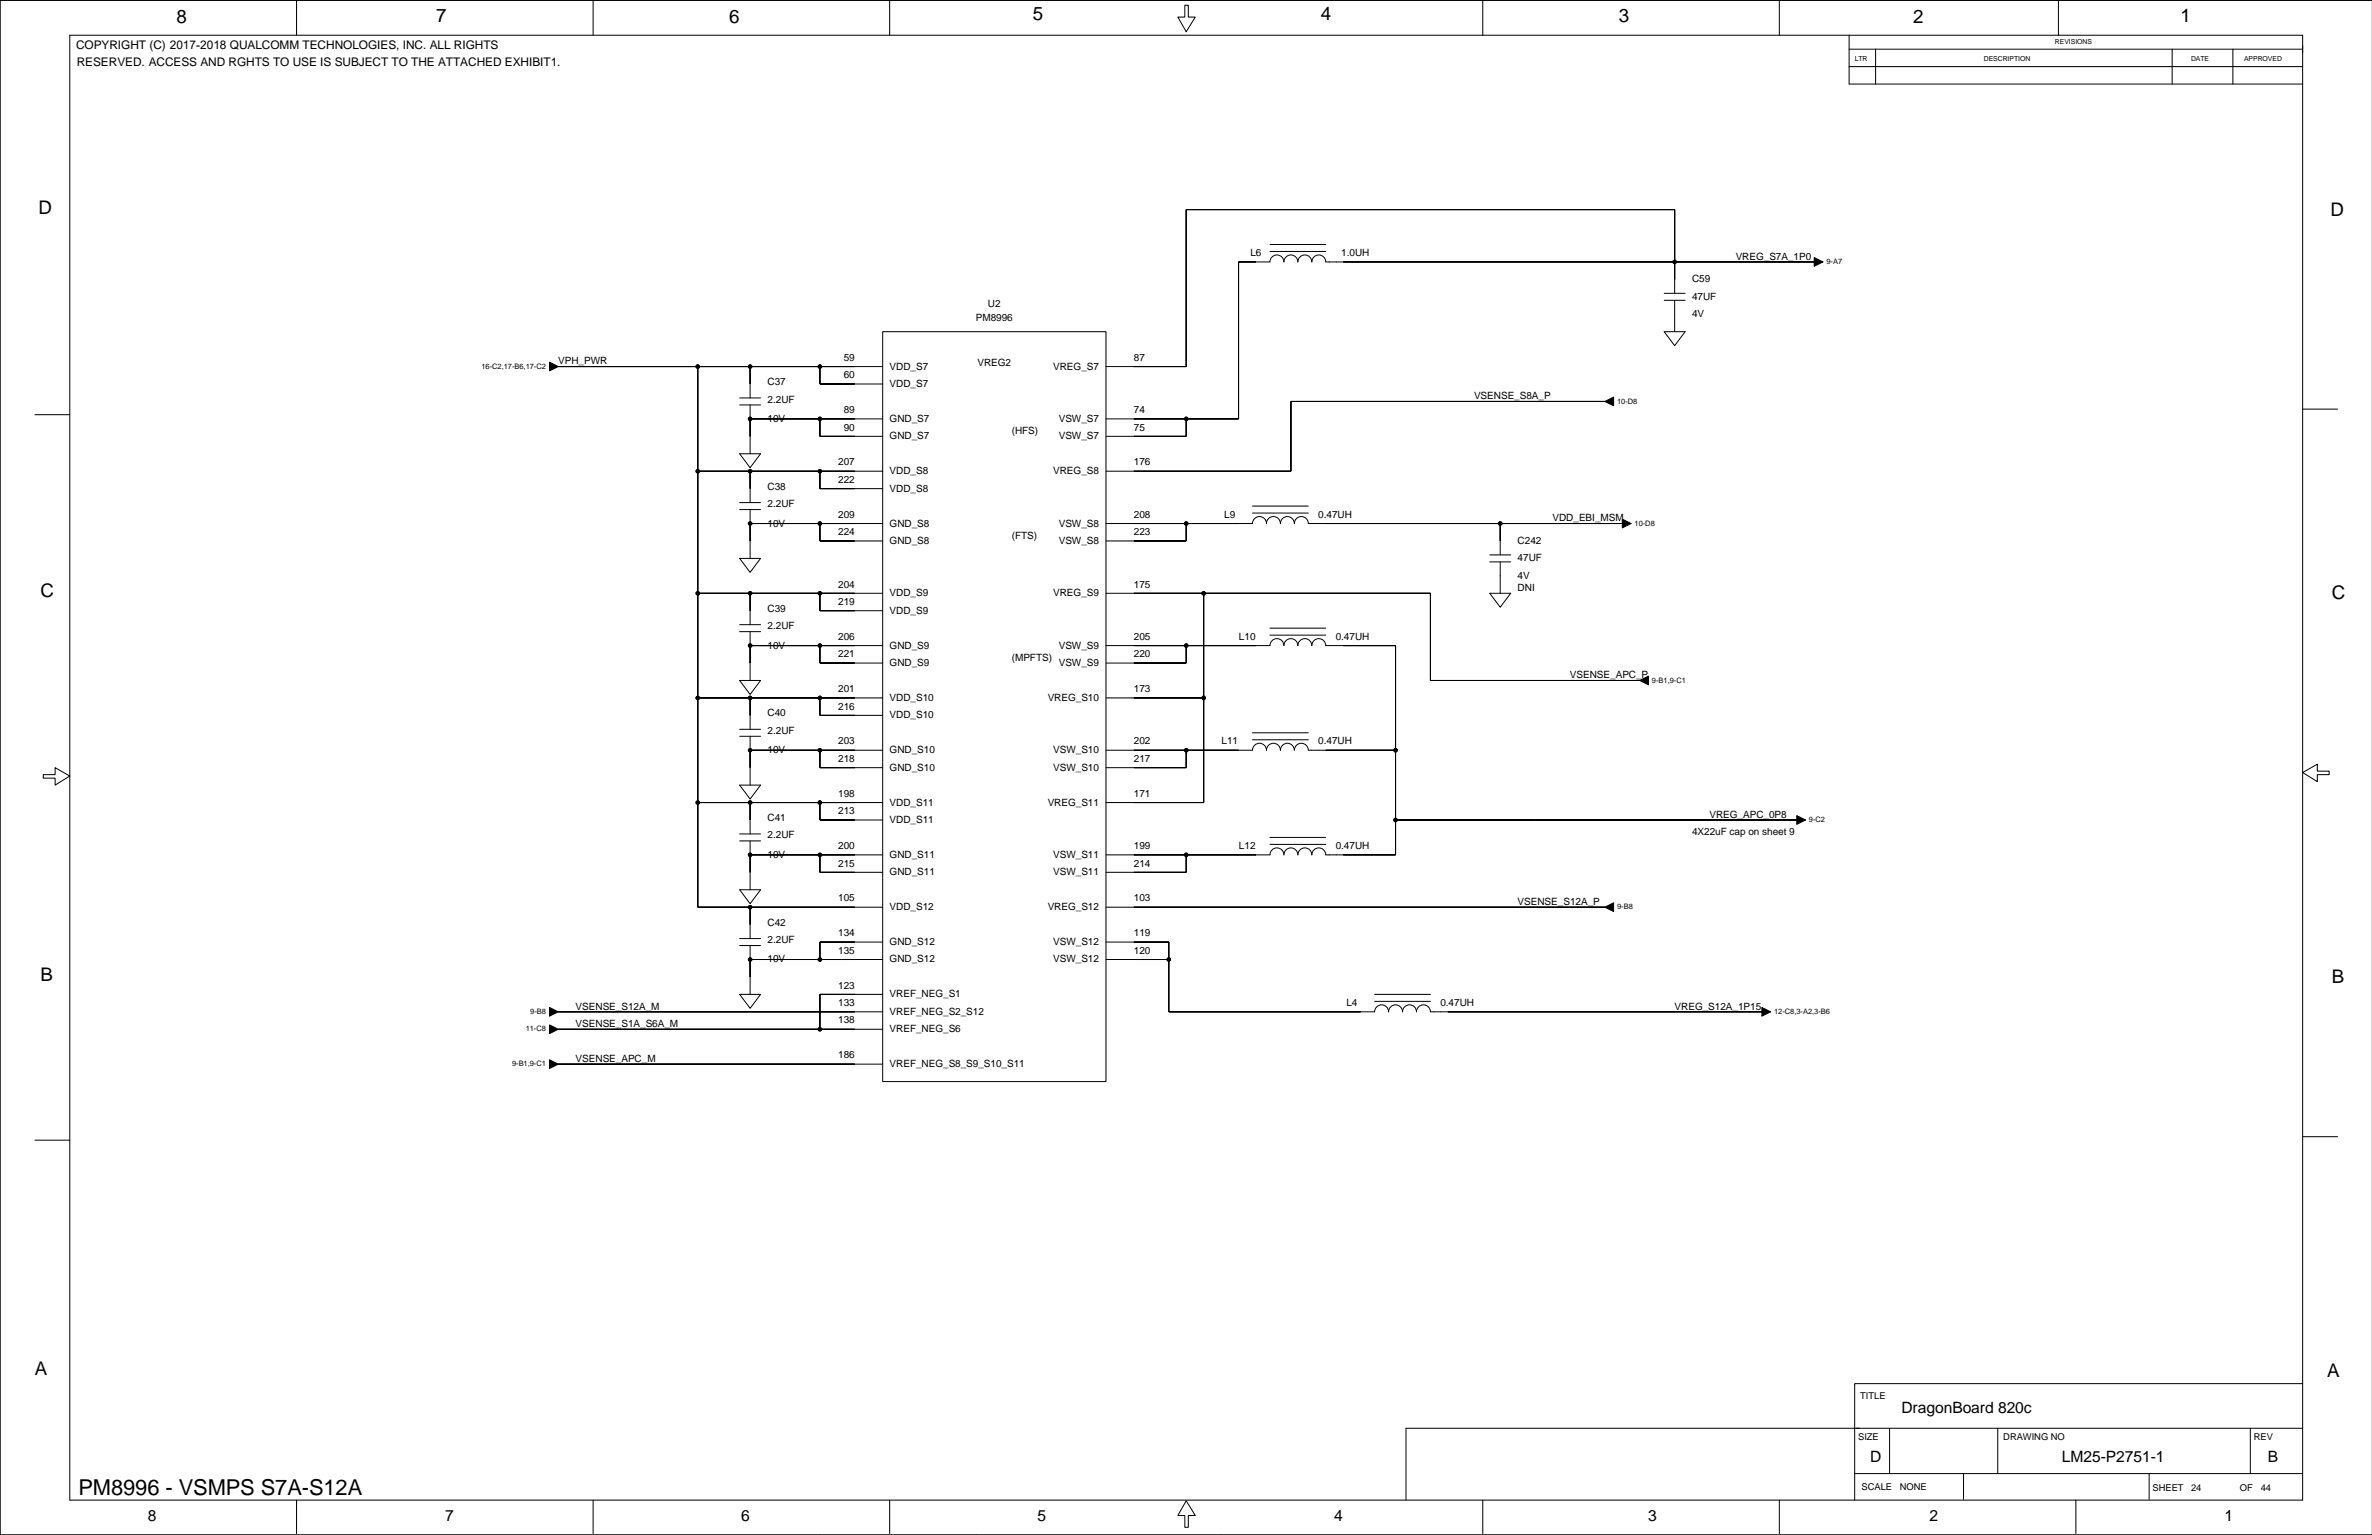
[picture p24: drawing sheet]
<svg xmlns="http://www.w3.org/2000/svg" width="863mm" height="559mm" viewBox="0 0 863 559" stroke-linecap="round" stroke-linejoin="round" font-family="sans-serif">
<defs><g id="words">
<text font-size="8" x="28.6" y="544.3">PM8996 - VSMPS S7A-S12A</text>
<g font-size="6.8">
<text x="64.2" y="8.2">8</text>
<text x="158.7" y="8">7</text>
<text x="265.4" y="8.2">6</text>
<text x="375.8" y="7.5">5</text>
<text x="480.7" y="7.5">4</text>
<text x="589.1" y="8">3</text>
<text x="696.3" y="8.2">2</text>
<text x="793.6" y="8">1</text>
<text x="14" y="77.8">D</text>
<text x="848.2" y="78.6">D</text>
<text x="14.7" y="217.5">C</text>
<text x="848.7" y="218.2">C</text>
<text x="14.7" y="357.1">B</text>
<text x="848.7" y="357.9">B</text>
<text x="12.7" y="500.6">A</text>
<text x="846.9" y="501.4">A</text>
</g>
<g font-size="5.7">
<text x="692" y="514.3">DragonBoard 820c</text>
<text x="680.6" y="532.1">D</text>
<text x="750.4" y="532.1">LM25-P2751-1</text>
<text x="825.3" y="532.1">B</text>
<text x="53.8" y="553.7">8</text>
<text x="162" y="553.7">7</text>
<text x="269.7" y="553.7">6</text>
<text x="377.6" y="553.7">5</text>
<text x="485.5" y="553.7">4</text>
<text x="599.8" y="553.7">3</text>
<text x="702.1" y="553.7">2</text>
<text x="809.6" y="553.7">1</text>
</g>
<g font-size="4.3">
<text x="27.7" y="18">COPYRIGHT (C) 2017-2018 QUALCOMM TECHNOLOGIES, INC. ALL RIGHTS</text>
<text x="27.9" y="24.1">RESERVED. ACCESS AND RGHTS TO USE IS SUBJECT TO THE ATTACHED EXHIBIT1.</text>
</g>
<g font-size="3.6">
<text x="455.1" y="93.3">L6</text>
<text x="488.1" y="93.3">1.0UH</text>
<text x="631.7" y="94.5">VREG_S7A_1P0</text>
<text x="615.8" y="102.8">C59</text>
<text x="359.6" y="111.7">U2</text>
<text x="615.8" y="109.1">47UF</text>
<text x="355.1" y="116.8">PM8996</text>
<text x="615.8" y="115.5">4V</text>
<text x="307.1" y="131.3">59</text>
<text x="412.7" y="131.3">87</text>
<text x="203.2" y="132.6">VPH_PWR</text>
<text x="307.1" y="137.7">60</text>
<text x="323.8" y="134.5">VDD_S7</text>
<text x="355.7" y="133.3">VREG2</text>
<text x="383.3" y="134.5">VREG_S7</text>
<text x="279.3" y="140.2">C37</text>
<text x="323.8" y="140.9">VDD_S7</text>
<text x="279.3" y="146.5">2.2UF</text>
<text x="536.5" y="145.3">VSENSE_S8A_P</text>
<text x="279.3" y="153.6">10V</text>
<text x="307.1" y="150.4">89</text>
<text x="323.8" y="153.6">GND_S7</text>
<text x="385.3" y="153.6">VSW_S7</text>
<text x="412.7" y="150.4">74</text>
<text x="307.1" y="156.7">90</text>
<text x="323.8" y="159.9">GND_S7</text>
<text x="368.2" y="158">(HFS)</text>
<text x="385.3" y="159.9">VSW_S7</text>
<text x="412.7" y="156.7">75</text>
<text x="305.1" y="169.4">207</text>
<text x="323.8" y="172.6">VDD_S8</text>
<text x="383.3" y="172.6">VREG_S8</text>
<text x="412.7" y="169.4">176</text>
<text x="279.3" y="178.3">C38</text>
<text x="305.1" y="175.8">222</text>
<text x="323.8" y="179">VDD_S8</text>
<text x="279.3" y="184.6">2.2UF</text>
<text x="279.3" y="191.7">10V</text>
<text x="305.1" y="188.5">209</text>
<text x="323.8" y="191.7">GND_S8</text>
<text x="385.3" y="191.7">VSW_S8</text>
<text x="412.7" y="188.5">208</text>
<text x="445.6" y="188.5">L9</text>
<text x="479.8" y="188.5">0.47UH</text>
<text x="565" y="189.8">VDD_EBI_MSM</text>
<text x="305.1" y="194.8">224</text>
<text x="368.2" y="196.1">(FTS)</text>
<text x="412.7" y="194.8">223</text>
<text x="323.8" y="198">GND_S8</text>
<text x="385.3" y="198">VSW_S8</text>
<text x="552.3" y="198">C242</text>
<text x="552.3" y="204.4">47UF</text>
<text x="305.1" y="213.9">204</text>
<text x="412.7" y="213.9">175</text>
<text x="552.3" y="210.7">4V</text>
<text x="552.3" y="215.1">DNI</text>
<text x="305.1" y="220.2">219</text>
<text x="323.8" y="217.1">VDD_S9</text>
<text x="383.3" y="217.1">VREG_S9</text>
<text x="279.3" y="222.7">C39</text>
<text x="323.8" y="223.4">VDD_S9</text>
<text x="279.3" y="229.1">2.2UF</text>
<text x="305.1" y="232.9">206</text>
<text x="412.7" y="232.9">205</text>
<text x="450.9" y="232.9">L10</text>
<text x="486.1" y="232.9">0.47UH</text>
<text x="279.3" y="236.1">10V</text>
<text x="305.1" y="239.3">221</text>
<text x="323.8" y="236.1">GND_S9</text>
<text x="385.3" y="236.1">VSW_S9</text>
<text x="412.7" y="239.3">220</text>
<text x="323.8" y="242.5">GND_S9</text>
<text x="368.2" y="240.5">(MPFTS)</text>
<text x="385.3" y="242.5">VSW_S9</text>
<text x="305.1" y="252">201</text>
<text x="412.7" y="252">173</text>
<text x="571.4" y="246.9">VSENSE_APC_P</text>
<text x="323.8" y="255.2">VDD_S10</text>
<text x="381.3" y="255.2">VREG_S10</text>
<text x="279.3" y="260.8">C40</text>
<text x="305.1" y="258.3">216</text>
<text x="323.8" y="261.5">VDD_S10</text>
<text x="279.3" y="267.2">2.2UF</text>
<text x="279.3" y="274.2">10V</text>
<text x="305.1" y="271">203</text>
<text x="323.8" y="274.2">GND_S10</text>
<text x="383.3" y="274.2">VSW_S10</text>
<text x="412.7" y="271">202</text>
<text x="444.6" y="271">L11</text>
<text x="479.8" y="271">0.47UH</text>
<text x="305.1" y="277.4">218</text>
<text x="323.8" y="280.5">GND_S10</text>
<text x="383.3" y="280.5">VSW_S10</text>
<text x="412.7" y="277.4">217</text>
<text x="305.1" y="290.1">198</text>
<text x="323.8" y="293.2">VDD_S11</text>
<text x="381.3" y="293.2">VREG_S11</text>
<text x="412.7" y="290.1">171</text>
<text x="279.3" y="298.9">C41</text>
<text x="305.1" y="296.4">213</text>
<text x="323.8" y="299.6">VDD_S11</text>
<text x="622.2" y="297.7">VREG_APC_0P8</text>
<text x="279.3" y="305.2">2.2UF</text>
<text x="615.8" y="304">4X22uF cap on sheet 9</text>
<text x="305.1" y="309.1">200</text>
<text x="412.7" y="309.1">199</text>
<text x="450.9" y="309.1">L12</text>
<text x="486.1" y="309.1">0.47UH</text>
<text x="279.3" y="312.3">10V</text>
<text x="305.1" y="315.5">215</text>
<text x="323.8" y="312.3">GND_S11</text>
<text x="383.3" y="312.3">VSW_S11</text>
<text x="412.7" y="315.5">214</text>
<text x="323.8" y="318.6">GND_S11</text>
<text x="383.3" y="318.6">VSW_S11</text>
<text x="305.1" y="328.2">105</text>
<text x="412.7" y="328.2">103</text>
<text x="552.3" y="329.4">VSENSE_S12A_P</text>
<text x="323.8" y="331.3">VDD_S12</text>
<text x="381.3" y="331.3">VREG_S12</text>
<text x="279.3" y="337">C42</text>
<text x="305.1" y="340.9">134</text>
<text x="412.7" y="340.9">119</text>
<text x="279.3" y="343.3">2.2UF</text>
<text x="305.1" y="347.2">135</text>
<text x="323.8" y="344">GND_S12</text>
<text x="383.3" y="344">VSW_S12</text>
<text x="412.7" y="347.2">120</text>
<text x="279.3" y="350.4">10V</text>
<text x="323.8" y="350.4">GND_S12</text>
<text x="383.3" y="350.4">VSW_S12</text>
<text x="305.1" y="359.9">123</text>
<text x="323.8" y="363.1">VREF_NEG_S1</text>
<text x="209.5" y="367.5">VSENSE_S12A_M</text>
<text x="305.1" y="366.2">133</text>
<text x="323.8" y="369.4">VREF_NEG_S2_S12</text>
<text x="490" y="366.3">L4</text>
<text x="524.2" y="366.3">0.47UH</text>
<text x="609.5" y="367.5">VREG_S12A_1P15</text>
<text x="209.5" y="373.9">VSENSE_S1A_S6A_M</text>
<text x="305.1" y="372.6">138</text>
<text x="323.8" y="375.8">VREF_NEG_S6</text>
<text x="209.5" y="386.6">VSENSE_APC_M</text>
<text x="305.1" y="385.3">186</text>
<text x="323.8" y="388.5">VREF_NEG_S8_S9_S10_S11</text>
</g>
<g font-size="3.4">
<text x="677" y="509.3">TITLE</text>
<text x="676.2" y="524.3">SIZE</text>
<text x="729.1" y="524.3">DRAWING NO</text>
<text x="820.2" y="524.3">REV</text>
<text x="677.5" y="542.6">SCALE</text>
<text x="691.4" y="542.6">NONE</text>
<text x="783.4" y="542.8">SHEET</text>
<text x="797.4" y="542.8">24</text>
<text x="815.2" y="542.8">OF</text>
<text x="822.8" y="542.8">44</text>
</g>
<g font-size="2.7">
<text x="664.7" y="96.2">9-A7</text>
<text x="175.2" y="134.3">16-C2,17-B6,17-C2</text>
<text x="588.5" y="147">10-D8</text>
<text x="594.9" y="191.4">10-D8</text>
<text x="601.2" y="248.5">9-B1,9-C1</text>
<text x="658.3" y="299.3">9-C2</text>
<text x="588.5" y="331.1">9-B8</text>
<text x="193" y="369.2">9-B8</text>
<text x="645.6" y="369.2">12-C8,3-A2,3-B6</text>
<text x="191.3" y="375.5">11-C8</text>
<text x="186.4" y="388.2">9-B1,9-C1</text>
</g>
<g font-size="2.5">
<text x="747.9" y="16.1">REVISIONS</text>
<text x="675" y="22.2">LTR</text>
<text x="722" y="22.2">DESCRIPTION</text>
<text x="797.4" y="22.2">DATE</text>
<text x="816.7" y="22.2">APPROVED</text>
</g>
</g></defs>
<g fill="none" stroke="#000" stroke-width=".36">
<path d="M0 .1h863.3h-863.3v558.7zM25.4 12.8h812.6v533.3h-812.6zM107.9 .1v12.7M215.9 .1v12.7M323.8 .1v12.7M431.2 1.9h1.3v4.3h2.5l-3.3 5.4-3-5.4h2.5zM539.6 .1v12.7M647.6 .1v12.7M672.9 12.8v17.8h165.1M672.9 17.9h165.1M682.6 17.9v12.7M749.1 .1v12.7"/>
<path d="M790.5 17.9v12.7M812.6 17.9v12.7M672.9 24.3h165.1M462.2 91.5h20.3M462.2 89h20.3M660.2 95.4h.1M660.2 95.4h-177.7a2.54 2.54 0 0 0-2.5-2.6 2.54 2.54 0 0 0-2.6 2.6 2.54 2.54 0 0 0-2.5-2.6 2.54 2.54 0 0 0-2.6 2.6 2.54 2.54 0 0 0-2.5-2.6 2.54 2.54 0 0 0-2.5 2.6 2.54 2.54 0 0 0-2.6-2.6 2.54 2.54 0 0 0-2.5 2.6h-11.5v57.1h-48.2M605.7 109.3h7.6M605.7 106.8h7.6M609.5 114.4h.1M609.5 106.8v-30.5h-177.8v57.1h-29.2M609.5 109.3v11.4"/>
<path d="M203.2 133.4h118M203.2 133.4h.1M253.9 133.4v196.9h67.3M273 133.4v11.5M298.4 133.4v6.4h22.8M321.2 120.7h81.3v273h-81.3zM605.7 120.7h7.6l-3.8 5.1zM12.7 151h12.7M269.2 147.4h7.6M269.2 144.9h7.6M273 152.5h.1M273 147.4v17.8"/>
<path d="M273 152.5h48.2M298.4 152.5v6.3h22.8M431.7 152.5v6.3h-29.2M584.1 146.1h.1M584.1 146.1h-114.3v25.4h-67.3M838 148.9h12.7M253.9 171.5h67.3M269.2 165.2h7.6l-3.8 5.1zM273 171.5v11.5M298.4 171.5v6.4h22.8M269.2 185.5h7.6M269.2 183h7.6"/>
<path d="M273 190.6h.1M273 185.5v17.8M273 190.6h48.2M298.4 190.6v6.3h22.8M402.5 190.6h53.3a2.54 2.54 0 0 1 2.6-2.6 2.54 2.54 0 0 1 2.5 2.6 2.54 2.54 0 0 1 2.5-2.6 2.54 2.54 0 0 1 2.6 2.6 2.54 2.54 0 0 1 2.5-2.6 2.54 2.54 0 0 1 2.6 2.6 2.54 2.54 0 0 1 2.5-2.6 2.54 2.54 0 0 1 2.5 2.6h114.3M431.7 190.6v6.3h-29.2M455.8 186.8h20.3M455.8 184.2h20.3M546 190.6v11.4M590.4 190.6h.1M253.9 216h67.3M269.2 203.3h7.6l-3.8 5.1z"/>
<path d="M273 216v11.4M298.4 216v6.3h22.8M402.5 216h118.1v31.7h76.2M438.1 216v76.2h-35.6M542.2 216h7.6l-3.8 5.1zM542.2 204.6h7.6M542.2 202h7.6M546 209.6h.1M546 204.6v11.4M269.2 229.9h7.6M269.2 227.4h7.6M273 235h.1"/>
<path d="M273 229.9v17.8M273 235h48.2M298.4 235v6.4h22.8M402.5 235h59.7a2.54 2.54 0 0 1 2.5-2.5 2.54 2.54 0 0 1 2.6 2.5 2.54 2.54 0 0 1 2.5-2.5 2.54 2.54 0 0 1 2.5 2.5 2.54 2.54 0 0 1 2.6-2.5 2.54 2.54 0 0 1 2.5 2.5 2.54 2.54 0 0 1 2.6-2.5 2.54 2.54 0 0 1 2.5 2.5h25.4v76.2h-25.4a2.54 2.54 0 0 0-2.5-2.5 2.54 2.54 0 0 0-2.6 2.5 2.54 2.54 0 0 0-2.5-2.5 2.54 2.54 0 0 0-2.6 2.5 2.54 2.54 0 0 0-2.5-2.5 2.54 2.54 0 0 0-2.5 2.5 2.54 2.54 0 0 0-2.6-2.5 2.54 2.54 0 0 0-2.5 2.5h-59.7M431.7 235v6.4h-29.2M462.2 231.2h20.3M462.2 228.7h20.3M253.9 254.1h67.3M269.2 247.7h7.6l-3.8 5.1zM273 254.1v11.4M298.4 254.1v6.3h22.8M402.5 254.1h35.6"/>
<path d="M596.8 247.7h.1M269.2 268h7.6M269.2 265.5h7.6M273 273.1h.1M273 268v17.8M273 273.1h48.2M298.4 273.1v6.4h22.8M402.5 273.1h53.3a2.54 2.54 0 0 1 2.6-2.5 2.54 2.54 0 0 1 2.5 2.5 2.54 2.54 0 0 1 2.5-2.5 2.54 2.54 0 0 1 2.6 2.5 2.54 2.54 0 0 1 2.5-2.5 2.54 2.54 0 0 1 2.6 2.5 2.54 2.54 0 0 1 2.5-2.5 2.54 2.54 0 0 1 2.5 2.5h31.8M431.7 273.1v6.4h-29.2M455.8 269.3h20.3M455.8 266.8h20.3M15.7 282h4.4v-2.5l5.3 3-5.3 3.3v-2.5h-4.4z"/>
<path d="M253.9 292.2h67.3M269.2 285.8h7.6l-3.8 5.1zM273 292.2v11.4M298.4 292.2v6.3h22.8M507.9 298.5h146M558.7 298.5h.1M653.9 298.5h.1M838 281.2l5.3-3v2.5h4.4v1.3h-4.4v2.5zM269.2 306.1h7.6M269.2 303.6h7.6M273 311.2h.1M273 306.1v17.8"/>
<path d="M273 311.2h48.2M298.4 311.2v6.4h22.8M431.7 311.2v6.4h-29.2M462.2 307.4h20.3M462.2 304.9h20.3M269.2 323.9h7.6l-3.8 5.1zM273 330.3v11.4M402.5 330.3h181.6M584.1 330.3h.1M269.2 344.2h7.6M269.2 341.7h7.6M273 349.3h.1"/>
<path d="M273 344.2v17.8M273 349.3h48.2M321.2 342.9h-22.8v6.4M402.5 342.9h22.9v25.4h74.9a2.54 2.54 0 0 1 2.5-2.5 2.54 2.54 0 0 1 2.5 2.5 2.54 2.54 0 0 1 2.6-2.5 2.54 2.54 0 0 1 2.5 2.5 2.54 2.54 0 0 1 2.6-2.5 2.54 2.54 0 0 1 2.5 2.5 2.54 2.54 0 0 1 2.5-2.5 2.54 2.54 0 0 1 2.6 2.5h120.6M402.5 349.3h22.9M203.2 368.3h.1M203.2 374.7h.1M203.2 368.3h118M203.2 374.7h118M269.2 362h7.6l-3.8 5.1zM321.2 362h-22.8v12.7M500.3 364.5h20.3"/>
<path d="M500.3 362h20.3M641.2 368.3h.1M203.2 387.4h.1M203.2 387.4h118M12.7 415.1h12.7M838 413.8h12.7M687.7 519.9v16.6M727 519.9v16.6M819 519.9v16.6M838 503.7h-163v42.4M838 519.9h-326.3v26.2M675 536.5h163"/>
<path d="M714.6 536.5v9.3M782.1 536.5v9.3M0 558.8h863.3M107.9 546.1v12.2M215.9 546.1v12.2M298.4 558.8h.1M323.8 546.1v12.2M355.5 558.8h.1M431.7 546.4l3.3 5.3h-2.5v4.3h-1.3v-4.3h-2.5zM444.4 558.8h.1M539.6 546.1v12.2M539.6 558.8h.1"/>
<path d="M647.6 546.1v12.2M755.5 546.1v12.2"/>
<circle cx="609.5" cy="95.4" r=".63"/>
<circle cx="253.9" cy="133.4" r=".63"/>
<circle cx="273" cy="133.4" r=".63"/>
<circle cx="298.4" cy="133.4" r=".63"/>
<circle cx="273" cy="152.5" r=".63"/>
<circle cx="298.4" cy="152.5" r=".63"/>
<circle cx="431.7" cy="152.5" r=".63"/>
<circle cx="253.9" cy="171.5" r=".63"/>
<circle cx="273" cy="171.5" r=".63"/>
<circle cx="298.4" cy="171.5" r=".63"/>
<circle cx="273" cy="190.6" r=".63"/>
<circle cx="298.4" cy="190.6" r=".63"/>
<circle cx="431.7" cy="190.6" r=".63"/>
<circle cx="546" cy="190.6" r=".63"/>
<circle cx="253.9" cy="216" r=".63"/>
<circle cx="273" cy="216" r=".63"/>
<circle cx="298.4" cy="216" r=".63"/>
<circle cx="438.1" cy="216" r=".63"/>
<circle cx="273" cy="235" r=".63"/>
<circle cx="298.4" cy="235" r=".63"/>
<circle cx="431.7" cy="235" r=".63"/>
<circle cx="253.9" cy="254.1" r=".63"/>
<circle cx="273" cy="254.1" r=".63"/>
<circle cx="298.4" cy="254.1" r=".63"/>
<circle cx="438.1" cy="254.1" r=".63"/>
<circle cx="273" cy="273.1" r=".63"/>
<circle cx="298.4" cy="273.1" r=".63"/>
<circle cx="431.7" cy="273.1" r=".63"/>
<circle cx="507.9" cy="273.1" r=".63"/>
<circle cx="253.9" cy="292.2" r=".63"/>
<circle cx="273" cy="292.2" r=".63"/>
<circle cx="298.4" cy="292.2" r=".63"/>
<circle cx="507.9" cy="298.5" r=".63"/>
<circle cx="273" cy="311.2" r=".63"/>
<circle cx="298.4" cy="311.2" r=".63"/>
<circle cx="431.7" cy="311.2" r=".63"/>
<circle cx="273" cy="330.3" r=".63"/>
<circle cx="273" cy="349.3" r=".63"/>
<circle cx="298.4" cy="349.3" r=".63"/>
<circle cx="425.4" cy="349.3" r=".63"/>
<circle cx="298.4" cy="374.7" r=".63"/>
</g>
<g fill="#000" stroke="#000" stroke-width=".36">
<path d="M431.7 76.3v57.1z" fill-rule="evenodd"/>
<path d="M609.5 76.3v19.1z" fill-rule="evenodd"/>
<path d="M431.7 76.3h177.8z" fill-rule="evenodd"/>
<path d="M450.7 95.4v57.1z" fill-rule="evenodd"/>
<path d="M450.7 95.4h6.4z" fill-rule="evenodd"/>
<path d="M609.5 95.4v6.3z" fill-rule="evenodd"/>
<path d="M488.8 95.4h120.7z" fill-rule="evenodd"/>
<path d="M609.5 95.4h50.7z" fill-rule="evenodd"/>
<path d="M660.2 93.8l3.2 1.6-3.2 1.5z" fill-rule="evenodd"/>
<path d="M200 131.9l3.2 1.5-3.2 1.6z" fill-rule="evenodd"/>
<path d="M253.9 133.4v38.1z" fill-rule="evenodd"/>
<path d="M203.2 133.4h50.7z" fill-rule="evenodd"/>
<path d="M273 133.4v6.4z" fill-rule="evenodd"/>
<path d="M253.9 133.4h19.1z" fill-rule="evenodd"/>
<path d="M298.4 133.4v6.4z" fill-rule="evenodd"/>
<path d="M273 133.4h25.4z" fill-rule="evenodd"/>
<path d="M298.4 133.4h12.7z" fill-rule="evenodd"/>
<path d="M298.4 139.8h12.7z" fill-rule="evenodd"/>
<path d="M412.7 133.4h19z" fill-rule="evenodd"/>
<path d="M273 152.5v6.3z" fill-rule="evenodd"/>
<path d="M298.4 152.5v6.3z" fill-rule="evenodd"/>
<path d="M273 152.5h25.4z" fill-rule="evenodd"/>
<path d="M298.4 158.8h12.7z" fill-rule="evenodd"/>
<path d="M298.4 152.5h12.7z" fill-rule="evenodd"/>
<path d="M412.7 152.5h19z" fill-rule="evenodd"/>
<path d="M412.7 158.8h19z" fill-rule="evenodd"/>
<path d="M431.7 152.5v6.3z" fill-rule="evenodd"/>
<path d="M431.7 152.5h19z" fill-rule="evenodd"/>
<path d="M469.8 146.1v25.4z" fill-rule="evenodd"/>
<path d="M469.8 146.1h114.3z" fill-rule="evenodd"/>
<path d="M584.1 146.1l3.1-1.5v3.1z" fill-rule="evenodd"/>
<path d="M253.9 171.5v44.5z" fill-rule="evenodd"/>
<path d="M273 171.5v6.4z" fill-rule="evenodd"/>
<path d="M253.9 171.5h19.1z" fill-rule="evenodd"/>
<path d="M298.4 171.5v6.4z" fill-rule="evenodd"/>
<path d="M273 171.5h25.4z" fill-rule="evenodd"/>
<path d="M298.4 177.9h12.7z" fill-rule="evenodd"/>
<path d="M298.4 171.5h12.7z" fill-rule="evenodd"/>
<path d="M412.7 171.5h57.1z" fill-rule="evenodd"/>
<path d="M273 190.6v6.3z" fill-rule="evenodd"/>
<path d="M298.4 190.6v6.3z" fill-rule="evenodd"/>
<path d="M273 190.6h25.4z" fill-rule="evenodd"/>
<path d="M298.4 196.9h12.7z" fill-rule="evenodd"/>
<path d="M298.4 190.6h12.7z" fill-rule="evenodd"/>
<path d="M412.7 196.9h19z" fill-rule="evenodd"/>
<path d="M431.7 190.6v6.3z" fill-rule="evenodd"/>
<path d="M412.7 190.6h19z" fill-rule="evenodd"/>
<path d="M431.7 190.6h19z" fill-rule="evenodd"/>
<path d="M482.5 190.6h63.5z" fill-rule="evenodd"/>
<path d="M546 190.6v6.3z" fill-rule="evenodd"/>
<path d="M546 190.6h44.4z" fill-rule="evenodd"/>
<path d="M590.4 189l3.2 1.6-3.2 1.6z" fill-rule="evenodd"/>
<path d="M253.9 216v38.1z" fill-rule="evenodd"/>
<path d="M273 216v6.3z" fill-rule="evenodd"/>
<path d="M253.9 216h19.1z" fill-rule="evenodd"/>
<path d="M298.4 216v6.3z" fill-rule="evenodd"/>
<path d="M273 216h25.4z" fill-rule="evenodd"/>
<path d="M298.4 216h12.7z" fill-rule="evenodd"/>
<path d="M412.7 216h25.4z" fill-rule="evenodd"/>
<path d="M438.1 216v38.1z" fill-rule="evenodd"/>
<path d="M438.1 216h82.5z" fill-rule="evenodd"/>
<path d="M520.6 216v31.7z" fill-rule="evenodd"/>
<path d="M273 235v6.4z" fill-rule="evenodd"/>
<path d="M298.4 235v6.4z" fill-rule="evenodd"/>
<path d="M273 235h25.4z" fill-rule="evenodd"/>
<path d="M298.4 222.3h12.7z" fill-rule="evenodd"/>
<path d="M298.4 235h12.7z" fill-rule="evenodd"/>
<path d="M412.7 235h19z" fill-rule="evenodd"/>
<path d="M431.7 235v6.4z" fill-rule="evenodd"/>
<path d="M431.7 235h25.4z" fill-rule="evenodd"/>
<path d="M488.8 235h19.1z" fill-rule="evenodd"/>
<path d="M507.9 235v38.1z" fill-rule="evenodd"/>
<path d="M253.9 254.1v38.1z" fill-rule="evenodd"/>
<path d="M273 254.1v6.3z" fill-rule="evenodd"/>
<path d="M253.9 254.1h19.1z" fill-rule="evenodd"/>
<path d="M298.4 254.1v6.3z" fill-rule="evenodd"/>
<path d="M273 254.1h25.4z" fill-rule="evenodd"/>
<path d="M298.4 254.1h12.7z" fill-rule="evenodd"/>
<path d="M298.4 241.4h12.7z" fill-rule="evenodd"/>
<path d="M412.7 241.4h19z" fill-rule="evenodd"/>
<path d="M412.7 254.1h25.4z" fill-rule="evenodd"/>
<path d="M438.1 254.1v38.1z" fill-rule="evenodd"/>
<path d="M520.6 247.7h76.2z" fill-rule="evenodd"/>
<path d="M596.8 247.7l3.1-1.6v3.2z" fill-rule="evenodd"/>
<path d="M273 273.1v6.4z" fill-rule="evenodd"/>
<path d="M298.4 273.1v6.4z" fill-rule="evenodd"/>
<path d="M273 273.1h25.4z" fill-rule="evenodd"/>
<path d="M298.4 260.4h12.7z" fill-rule="evenodd"/>
<path d="M298.4 279.5h12.7z" fill-rule="evenodd"/>
<path d="M298.4 273.1h12.7z" fill-rule="evenodd"/>
<path d="M412.7 273.1h19z" fill-rule="evenodd"/>
<path d="M412.7 279.5h19z" fill-rule="evenodd"/>
<path d="M431.7 273.1v6.4z" fill-rule="evenodd"/>
<path d="M431.7 273.1h19z" fill-rule="evenodd"/>
<path d="M482.5 273.1h25.4z" fill-rule="evenodd"/>
<path d="M507.9 273.1v25.4z" fill-rule="evenodd"/>
<path d="M253.9 292.2v38.1z" fill-rule="evenodd"/>
<path d="M273 292.2v6.3z" fill-rule="evenodd"/>
<path d="M253.9 292.2h19.1z" fill-rule="evenodd"/>
<path d="M298.4 292.2v6.3z" fill-rule="evenodd"/>
<path d="M273 292.2h25.4z" fill-rule="evenodd"/>
<path d="M298.4 298.5h12.7z" fill-rule="evenodd"/>
<path d="M298.4 292.2h12.7z" fill-rule="evenodd"/>
<path d="M412.7 292.2h25.4z" fill-rule="evenodd"/>
<path d="M507.9 298.5v12.7z" fill-rule="evenodd"/>
<path d="M507.9 298.5h50.8z" fill-rule="evenodd"/>
<path d="M558.7 298.5h95.2z" fill-rule="evenodd"/>
<path d="M653.9 296.9l3.2 1.6-3.2 1.6z" fill-rule="evenodd"/>
<path d="M273 311.2v6.4z" fill-rule="evenodd"/>
<path d="M298.4 311.2v6.4z" fill-rule="evenodd"/>
<path d="M273 311.2h25.4z" fill-rule="evenodd"/>
<path d="M298.4 317.6h12.7z" fill-rule="evenodd"/>
<path d="M298.4 311.2h12.7z" fill-rule="evenodd"/>
<path d="M412.7 311.2h19z" fill-rule="evenodd"/>
<path d="M412.7 317.6h19z" fill-rule="evenodd"/>
<path d="M431.7 311.2v6.4z" fill-rule="evenodd"/>
<path d="M431.7 311.2h25.4z" fill-rule="evenodd"/>
<path d="M488.8 311.2h19.1z" fill-rule="evenodd"/>
<path d="M273 330.3v6.3z" fill-rule="evenodd"/>
<path d="M253.9 330.3h19.1z" fill-rule="evenodd"/>
<path d="M273 330.3h38.1z" fill-rule="evenodd"/>
<path d="M412.7 330.3h171.4z" fill-rule="evenodd"/>
<path d="M584.1 330.3l3.1-1.6v3.1z" fill-rule="evenodd"/>
<path d="M273 349.3v6.3z" fill-rule="evenodd"/>
<path d="M298.4 342.9v6.4z" fill-rule="evenodd"/>
<path d="M273 349.3h25.4z" fill-rule="evenodd"/>
<path d="M298.4 349.3h12.7z" fill-rule="evenodd"/>
<path d="M298.4 342.9h12.7z" fill-rule="evenodd"/>
<path d="M412.7 342.9h12.7z" fill-rule="evenodd"/>
<path d="M425.4 342.9v6.4z" fill-rule="evenodd"/>
<path d="M412.7 349.3h12.7z" fill-rule="evenodd"/>
<path d="M425.4 349.3v19z" fill-rule="evenodd"/>
<path d="M200 366.8l3.2 1.5-3.2 1.6z" fill-rule="evenodd"/>
<path d="M200 373.1l3.2 1.6-3.2 1.6z" fill-rule="evenodd"/>
<path d="M298.4 362v12.7z" fill-rule="evenodd"/>
<path d="M203.2 374.7h95.2z" fill-rule="evenodd"/>
<path d="M298.4 374.7h12.7z" fill-rule="evenodd"/>
<path d="M298.4 362h12.7z" fill-rule="evenodd"/>
<path d="M203.2 368.3h107.9z" fill-rule="evenodd"/>
<path d="M425.4 368.3h69.8z" fill-rule="evenodd"/>
<path d="M526.9 368.3h114.3z" fill-rule="evenodd"/>
<path d="M641.2 366.8l3.2 1.5-3.2 1.6z" fill-rule="evenodd"/>
<path d="M200 385.8l3.2 1.6-3.2 1.6z" fill-rule="evenodd"/>
<path d="M203.2 387.4h107.9z" fill-rule="evenodd"/>
<circle cx="609.5" cy="95.4" r=".63"/>
<circle cx="253.9" cy="133.4" r=".63"/>
<circle cx="273" cy="133.4" r=".63"/>
<circle cx="298.4" cy="133.4" r=".63"/>
<circle cx="273" cy="152.5" r=".63"/>
<circle cx="298.4" cy="152.5" r=".63"/>
<circle cx="431.7" cy="152.5" r=".63"/>
<circle cx="253.9" cy="171.5" r=".63"/>
<circle cx="273" cy="171.5" r=".63"/>
<circle cx="298.4" cy="171.5" r=".63"/>
<circle cx="273" cy="190.6" r=".63"/>
<circle cx="298.4" cy="190.6" r=".63"/>
<circle cx="431.7" cy="190.6" r=".63"/>
<circle cx="546" cy="190.6" r=".63"/>
<circle cx="253.9" cy="216" r=".63"/>
<circle cx="273" cy="216" r=".63"/>
<circle cx="298.4" cy="216" r=".63"/>
<circle cx="438.1" cy="216" r=".63"/>
<circle cx="273" cy="235" r=".63"/>
<circle cx="298.4" cy="235" r=".63"/>
<circle cx="431.7" cy="235" r=".63"/>
<circle cx="253.9" cy="254.1" r=".63"/>
<circle cx="273" cy="254.1" r=".63"/>
<circle cx="298.4" cy="254.1" r=".63"/>
<circle cx="438.1" cy="254.1" r=".63"/>
<circle cx="273" cy="273.1" r=".63"/>
<circle cx="298.4" cy="273.1" r=".63"/>
<circle cx="431.7" cy="273.1" r=".63"/>
<circle cx="507.9" cy="273.1" r=".63"/>
<circle cx="253.9" cy="292.2" r=".63"/>
<circle cx="273" cy="292.2" r=".63"/>
<circle cx="298.4" cy="292.2" r=".63"/>
<circle cx="507.9" cy="298.5" r=".63"/>
<circle cx="273" cy="311.2" r=".63"/>
<circle cx="298.4" cy="311.2" r=".63"/>
<circle cx="431.7" cy="311.2" r=".63"/>
<circle cx="273" cy="330.3" r=".63"/>
<circle cx="273" cy="349.3" r=".63"/>
<circle cx="298.4" cy="349.3" r=".63"/>
<circle cx="425.4" cy="349.3" r=".63"/>
<circle cx="298.4" cy="374.7" r=".63"/>
</g>
<use href="#words"/>
</svg>
